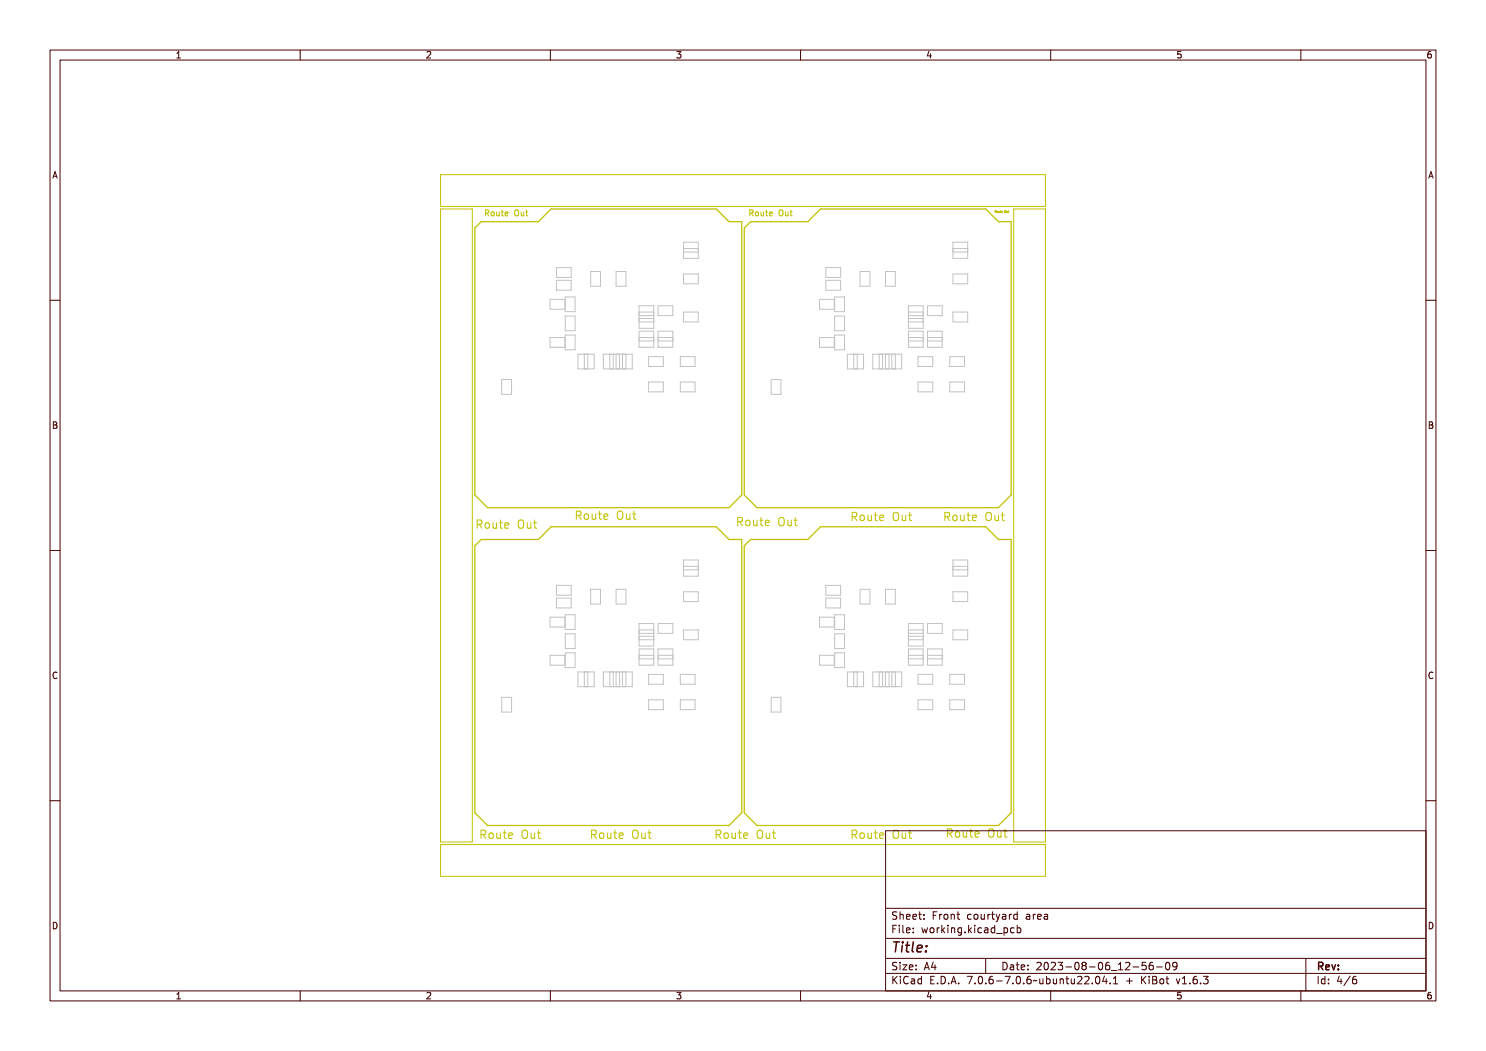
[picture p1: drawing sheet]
<svg xmlns="http://www.w3.org/2000/svg" width="297mm" height="210mm" viewBox="0 0 297 210" stroke-linecap="round" stroke-linejoin="round" font-family="sans-serif">
<defs><g id="words">
<text font-size="2.7" fill="#480000" x="178" y="190.3">Title:</text>
<g font-size="2.2" fill="#c2c200">
<text x="94.9" y="105.8">Route Out</text>
<text x="114.7" y="104">Route Out</text>
<text x="147" y="105.3">Route Out</text>
<text x="169.8" y="104.2">Route Out</text>
<text x="188.4" y="104.2">Route Out</text>
<text x="95.7" y="167.7">Route Out</text>
<text x="117.8" y="167.7">Route Out</text>
<text x="142.7" y="167.7">Route Out</text>
<text x="169.8" y="167.7">Route Out</text>
<text x="188.9" y="167.5">Route Out</text>
</g>
<g font-size="2" fill="#480000">
<text x="178" y="183.7">Sheet: Front courtyard area</text>
<text x="178" y="186.5">File: working.kicad_pcb</text>
<text x="178" y="193.9">Size: A4</text>
<text x="178" y="196.6">KiCad E.D.A. 7.0.6-7.0.6~ubuntu22.04.1 + KiBot v1.6.3</text>
<text x="200" y="193.9">Date: 2023-08-06_12-56-09</text>
<text x="263" y="196.6">Id: 4/6</text>
<text x="263" y="193.9">Rev:</text>
</g>
<g font-size="1.7" fill="#480000">
<text x="35" y="11.7">1</text>
<text x="85" y="11.7">2</text>
<text x="135" y="11.7">3</text>
<text x="185" y="11.7">4</text>
<text x="235" y="11.7">5</text>
<text x="285" y="11.7">6</text>
<text x="10.5" y="35.7">A</text>
<text x="285.5" y="35.7">A</text>
<text x="10.5" y="85.6">B</text>
<text x="285.5" y="85.6">B</text>
<text x="10.5" y="135.7">C</text>
<text x="285.5" y="135.7">C</text>
<text x="10.5" y="185.6">D</text>
<text x="285.5" y="185.6">D</text>
<text x="35" y="199.7">1</text>
<text x="85" y="199.7">2</text>
<text x="135" y="199.7">3</text>
<text x="185" y="199.7">4</text>
<text x="235" y="199.7">5</text>
<text x="285" y="199.7">6</text>
</g>
<g font-size="1.6" fill="#c2c200">
<text x="96.7" y="43.3">Route Out</text>
<text x="149.5" y="43.3">Route Out</text>
</g>
<text font-size=".5" fill="#c2c200" x="198.8" y="42.5">Route Out</text>
</g></defs>
<g fill="none" stroke="#c2c2c2" stroke-width=".2">
<path d="M109.9 59.8h3v2h-3zM111.2 56h3v2h-3zM111.2 53.5h3v1.9h-3zM113 59.3h1.9v3h-1.9zM118.1 54.3h1.9v2.9h-1.9zM123.1 54.3h2v2.9h-2zM136.6 50.4h3M136.6 48.4h3v3.2h-3zM136.6 54.7h3v2h-3zM136.6 49.7h3M163.8 59.8h2.9v2h-2.9zM165.1 56h2.9v2h-2.9z"/>
<path d="M165.1 53.5h2.9v1.9h-2.9zM166.8 59.3h2v3h-2zM171.9 54.3h2v2.9h-2zM177 54.3h1.9v2.9h-1.9zM190.5 48.4h2.9v3.2h-2.9zM190.5 54.7h2.9v2h-2.9zM190.5 50.4h2.9M190.5 49.7h2.9M100.3 75.8h1.9v3h-1.9zM109.9 67.4h3v2h-3zM113 63.1h1.9v3h-1.9zM113 67h1.9v2.9h-1.9z"/>
<path d="M115.5 70.8h3.2v2.9h-3.2zM116.8 70.8v2.9M117.5 70.8v2.9M120.6 70.8h5.8v2.9h-5.8zM121.9 70.8v2.9M122.6 70.8v2.9M123.1 70.8v2.9M123.8 70.8v2.9M124.4 70.8v2.9M125.1 70.8v2.9M127.7 66.2h3v3.2h-3zM127.7 67.4h3"/>
<path d="M127.7 61.1h3v4.5h-3zM127.7 63.1h3M127.7 68.1h3M127.7 62.4h3M127.7 64.3h3M127.7 63.6h3M129.6 76.3h3v2h-3zM129.6 71.3h3v1.9h-3zM131.5 66.2h3v3.2h-3zM131.5 67.4h3M131.5 61.1h3v2h-3zM131.5 68.1h3"/>
<path d="M136 76.3h2.9v2h-2.9zM136 71.3h2.9v1.9h-2.9zM136.6 62.4h3v1.9h-3zM154.1 75.8h2v3h-2zM163.8 67.4h2.9v2h-2.9zM166.8 63.1h2v3h-2zM166.8 67h2v2.9h-2zM169.4 70.8h3.2v2.9h-3.2zM170.6 70.8v2.9M171.3 70.8v2.9M174.4 70.8h5.8v2.9h-5.8zM175.7 70.8v2.9"/>
<path d="M176.4 70.8v2.9M177 70.8v2.9M177.7 70.8v2.9M178.3 70.8v2.9M178.9 70.8v2.9M181.6 66.2h2.9v3.2h-2.9zM181.6 61.1h2.9v4.5h-2.9zM181.6 67.4h2.9M181.6 63.1h2.9M181.6 68.1h2.9M181.6 62.4h2.9M181.6 64.3h2.9"/>
<path d="M181.6 63.6h2.9M183.5 76.3h2.9v2h-2.9zM183.5 71.3h2.9v1.9h-2.9zM185.4 66.2h2.9v3.2h-2.9zM185.4 67.4h2.9M185.4 61.1h2.9v2h-2.9zM185.4 68.1h2.9M189.8 76.3h3v2h-3zM189.8 71.3h3v1.9h-3zM190.5 62.4h2.9v1.9h-2.9zM111.2 117h3v1.9h-3zM111.2 119.5h3v2h-3z"/>
<path d="M118.1 117.8h1.9v2.9h-1.9zM123.1 117.8h2v2.9h-2zM136.6 113.2h3M136.6 111.9h3v3.2h-3zM136.6 118.2h3v2h-3zM136.6 113.9h3M165.1 117h2.9v1.9h-2.9zM165.1 119.5h2.9v2h-2.9zM171.9 117.8h2v2.9h-2zM177 117.8h1.9v2.9h-1.9zM190.5 113.2h2.9M190.5 111.9h2.9v3.2h-2.9z"/>
<path d="M190.5 118.2h2.9v2h-2.9zM190.5 113.9h2.9M100.3 139.3h1.9v3h-1.9zM109.9 123.3h3v2h-3zM109.9 130.9h3v2h-3zM113 122.8h1.9v3h-1.9zM113 126.6h1.9v3h-1.9zM113 130.5h1.9v2.9h-1.9zM115.5 134.3h3.2v2.9h-3.2zM116.8 134.3v2.9M117.5 134.3v2.9M120.6 134.3h5.8v2.9h-5.8z"/>
<path d="M121.9 134.3v2.9M122.6 134.3v2.9M123.1 134.3v2.9M123.8 134.3v2.9M124.4 134.3v2.9M125.1 134.3v2.9M127.7 124.6h3v4.5h-3zM127.7 129.7h3v3.2h-3zM127.7 126.6h3M127.7 127.8h3M127.7 125.9h3M127.7 131.6h3"/>
<path d="M127.7 130.9h3M127.7 127.1h3M129.6 134.8h3v1.9h-3zM129.6 139.8h3v2h-3zM131.5 124.6h3v2h-3zM131.5 129.7h3v3.2h-3zM131.5 131.6h3M131.5 130.9h3M136 134.8h2.9v1.9h-2.9zM136 139.8h2.9v2h-2.9zM136.6 125.9h3v1.9h-3zM154.1 139.3h2v3h-2z"/>
<path d="M163.8 123.3h2.9v2h-2.9zM163.8 130.9h2.9v2h-2.9zM166.8 122.8h2v3h-2zM166.8 126.6h2v3h-2zM166.8 130.5h2v2.9h-2zM169.4 134.3h3.2v2.9h-3.2zM170.6 134.3v2.9M171.3 134.3v2.9M174.4 134.3h5.8v2.9h-5.8zM175.7 134.3v2.9M176.4 134.3v2.9M177 134.3v2.9"/>
<path d="M177.7 134.3v2.9M178.3 134.3v2.9M178.9 134.3v2.9M181.6 124.6h2.9v4.5h-2.9zM181.6 129.7h2.9v3.2h-2.9zM181.6 126.6h2.9M181.6 127.8h2.9M181.6 125.9h2.9M181.6 131.6h2.9M181.6 130.9h2.9M181.6 127.1h2.9M183.5 139.8h2.9v2h-2.9z"/>
<path d="M183.5 134.8h2.9v1.9h-2.9zM185.4 124.6h2.9v2h-2.9zM185.4 129.7h2.9v3.2h-2.9zM185.4 131.6h2.9M185.4 130.9h2.9M189.8 134.8h3v1.9h-3zM189.8 139.8h3v2h-3zM190.5 125.9h2.9v1.9h-2.9z"/>
</g>
<path d="M96.2 44.3h11.4l2.5-2.5h33.1l2.5 2.5h2.5v54.6l-2.5 2.5h-48.3l-2.5-2.5v-53.3zM150 44.3h11.5l2.5-2.5h33l2.6 2.5h2.5v54.6l-2.5 2.5h-48.3l-2.5-2.5v-53.3zM94.9 109.1l1.3-1.3h11.4l2.5-2.5h33.1l2.5 2.5h2.5v54.6l-2.5 2.5h-48.3l-2.5-2.5zM148.8 109.1l1.2-1.3h11.5l2.5-2.5h33l2.6 2.5h2.5v54.6l-2.5 2.5h-48.3l-2.5-2.5z" fill="none" stroke="#c2c200" stroke-width=".25"/>
<g fill="none" stroke="#c2c200" stroke-width=".2">
<path d="M88 34.9h121v6.4h-121zM88 41.8h6.4v126.5h-6.4zM96.8 42.1h.3a.31 .31 0 0 1 .4 .3 .31 .31 0 0 1-.2 .3l.3 .6h-.1l-.4-.5h-.2v.5h-.1zM96.9 42.3h.2a.2 .2 0 0 1 .2 .2 .2 .2 0 0 1-.2 .2h-.2zM97.9 42.6l.1-.1a.29 .29 0 0 1 .3 .4 .29 .29 0 0 1-.4 .2zM98.7 42.4h.2v.7l.1 .1 .2-.2v-.6h.2v.9l-.2-.1a.28 .28 0 0 1-.3 .1 .28 .28 0 0 1-.2-.3zM99.9 42.2h.1v.2h.3v.1h-.3v.6l.3 .2-.4-.2v-.6h-.3l.3-.1zM100.7 42.5l.4-.1 .2 .4-.6 .1a.33 .33 0 0 0 .2 .3 .33 .33 0 0 0 .4-.1 .43 .43 0 0 1-.7 .1 .43 .43 0 0 1 .1-.7zM100.8 42.6l.3-.1 .1 .3h-.5zM102.5 42.3a.54 .54 0 0 1 .7 .1 .54 .54 0 0 1-.1 .8 .46 .46 0 0 1-.6-.1 .46 .46 0 0 1 0-.6zM102.7 42.3a.46 .46 0 0 1 .4 .4 .46 .46 0 0 1-.4 .5l-.1-.5zM103.5 42.4h.1v.7l.2 .1 .2-.2v-.6h.1v.9l-.1-.1a.28 .28 0 0 1-.4 .1 .28 .28 0 0 1-.1-.3z"/>
<path d="M104.6 42.2h.1v.2h.4v.1h-.4v.6l.4 .2-.5-.2v-.6h-.2l.2-.1zM149.6 42.1h.3a.31 .31 0 0 1 .4 .3 .31 .31 0 0 1-.2 .3l.4 .6h-.2l-.4-.5h-.1v.5h-.2zM149.8 42.3h.1a.2 .2 0 0 1 .3 .2 .2 .2 0 0 1-.2 .2h-.2zM150.8 42.6v-.1a.29 .29 0 0 1 .4 .4 .29 .29 0 0 1-.4 .2zM151.6 42.4h.1v.7l.2 .1 .2-.2v-.6h.1v.9l-.1-.1a.28 .28 0 0 1-.4 .1 .28 .28 0 0 1-.1-.3zM152.7 42.2h.1v.2h.4v.1h-.4v.6l.4 .2-.5-.2v-.6h-.2l.2-.1zM153.5 42.5l.5-.1 .2 .4-.7 .1a.33 .33 0 0 0 .3 .3 .33 .33 0 0 0 .3-.1 .43 .43 0 0 1-.6 .1 .43 .43 0 0 1 0-.7zM153.6 42.6l.3-.1 .1 .3h-.4zM155.4 42.3a.54 .54 0 0 1 .7 .1 .54 .54 0 0 1-.1 .8 .46 .46 0 0 1-.6-.1 .46 .46 0 0 1-.1-.6zM155.6 42.3a.46 .46 0 0 1 .3 .4 .46 .46 0 0 1-.3 .5l-.1-.5zM156.3 42.4h.1v.7l.2 .1 .2-.2v-.6h.2v.9l-.2-.1a.28 .28 0 0 1-.3 .1 .28 .28 0 0 1-.2-.3zM157.4 42.2h.2v.2h.3v.1h-.3v.6l.3 .2-.5-.2v-.6h-.2l.2-.1z"/>
<path d="M198.8 42.2h.2l.1 .3-.2-.1-.1 .1zM198.9 42.2l.1 .1zM199.4 42.2l.1 .3 .2-.3v.3h-.2zM199.8 42.2h.2l-.1 .1 .1 .2h-.2zM200.1 42.3h.1l.1 .1h-.2l.2 .1h-.2zM200.1 42.3l.1 .1zM200.7 42.2l.1 .3zM201 42.2l.1 .3 .1-.3v.3h-.2zM201.3 42.2h.2l-.1 .1 .1 .2h-.2zM202.6 41.8h6.4v126.5h-6.4zM95.1 104.2a.8 .8 0 0 1 .9 .2v.4l-.3 .2 .5 .8h-.2l-.3-.6-.2-.1h-.2v.7h-.2zM95.3 104.3h.2a.29 .29 0 0 1 .3 .3 .29 .29 0 0 1-.3 .3h-.2z"/>
<path d="M96.5 104.7a.58 .58 0 0 1 .9 .5 .58 .58 0 0 1-.9 .4l-.1-.4zM96.7 104.8l.1-.1a.44 .44 0 0 1 .4 .5 .44 .44 0 0 1-.4 .4l-.2-.2zM97.8 104.6h.2v.9l.2 .1 .3-.2v-.8h.2v1.2h-.2v-.2a.39 .39 0 0 1-.5 .2 .39 .39 0 0 1-.2-.5zM99.4 104.2h.1v.4h.5v.1h-.5l.1 .8 .4 .1v.2l-.4-.1-.2-.1v-.9h-.4v-.1h.4zM100.5 104.7a.53 .53 0 0 1 .7-.1 .53 .53 0 0 1 .2 .6h-.8a.46 .46 0 0 0 .3 .4 .46 .46 0 0 0 .5-.1v.2a.67 .67 0 0 1-.9-.1 .67 .67 0 0 1 0-.9zM100.7 104.8l.3-.1 .2 .4h-.6zM103.2 104.2a.59 .59 0 0 1 .7 .1 .59 .59 0 0 1 .2 .7 .59 .59 0 0 1-.6 .8 .59 .59 0 0 1-.5-.8zM103.4 104.3a.63 .63 0 0 1 .4 1l-.3 .3a.91 .91 0 0 1-.1-1.3zM104.4 104.6h.2v.9l.2 .1 .3-.2v-.8h.2v1.2h-.2v-.2a.39 .39 0 0 1-.5 .2 .39 .39 0 0 1-.2-.5zM106 104.2h.2v.4h.4v.1h-.4v.8l.4 .1v.2l-.4-.1-.2-.1v-.9h-.3v-.1h.3zM114.9 102.4a.8 .8 0 0 1 .9 .2v.4l-.3 .2 .5 .8h-.2l-.3-.6-.2-.1h-.2v.7h-.2zM115.1 102.6h.2a.29 .29 0 0 1 .3 .2 .29 .29 0 0 1-.3 .3h-.2z"/>
<path d="M116.3 102.9a.58 .58 0 0 1 .9 .5 .58 .58 0 0 1-.9 .5l-.1-.5zM116.5 103l.1-.1a.44 .44 0 0 1 .4 .5 .44 .44 0 0 1-.4 .4l-.2-.2zM117.6 102.8h.2v.9l.2 .1 .3-.2v-.8h.2v1.2h-.2v-.2a.39 .39 0 0 1-.5 .2 .39 .39 0 0 1-.2-.5zM119.2 102.4h.2v.4h.4v.1h-.4v.8l.4 .1v.2h-.4l-.2-.2v-.9h-.4v-.1h.4zM120.3 102.9a.53 .53 0 0 1 .7-.1 .53 .53 0 0 1 .2 .6h-.8a.46 .46 0 0 0 .3 .5 .46 .46 0 0 0 .5-.2v.2a.67 .67 0 0 1-.9-.1 .67 .67 0 0 1 0-.9zM120.5 103l.3-.1 .2 .4h-.6zM123 102.4a.59 .59 0 0 1 .7 .1 .59 .59 0 0 1 .2 .7 .59 .59 0 0 1-.6 .8 .59 .59 0 0 1-.5-.8zM123.2 102.6a.63 .63 0 0 1 .4 1l-.3 .2a.91 .91 0 0 1-.1-1.2zM124.2 102.8h.2v.9l.3 .1 .2-.2v-.8h.2v1.2h-.2v-.2a.39 .39 0 0 1-.4 .2 .39 .39 0 0 1-.3-.5zM125.8 102.4h.2v.4h.5v.1h-.5v.8l.5 .1v.2h-.5l-.2-.2v-.9h-.3v-.1h.3zM147.1 103.6a.8 .8 0 0 1 1 .3v.4l-.3 .2 .5 .8h-.2l-.3-.6-.2-.1h-.2v.7h-.3zM147.4 103.8h.2a.29 .29 0 0 1 .3 .3 .29 .29 0 0 1-.3 .3h-.2z"/>
<path d="M148.6 104.2a.58 .58 0 0 1 .9 .5 .58 .58 0 0 1-.9 .4l-.1-.4zM148.7 104.3l.1-.1a.44 .44 0 0 1 .5 .5 .44 .44 0 0 1-.5 .4l-.1-.2zM149.8 104.1h.2l.1 .8 .2 .2 .2-.2 .1-.8h.2v1.2h-.2v-.2a.39 .39 0 0 1-.5 .2 .39 .39 0 0 1-.3-.5zM151.4 103.7h.2v.4h.5v.1h-.5v.8l.5 .1v.2l-.5-.1-.2-.2v-.8h-.3v-.1h.3zM152.6 104.2a.53 .53 0 0 1 .6-.1 .53 .53 0 0 1 .3 .6h-.9a.46 .46 0 0 0 .3 .4 .46 .46 0 0 0 .5-.1v.2a.66 .66 0 0 1-.9-.1 .66 .66 0 0 1 .1-.9zM152.7 104.3l.4-.1 .2 .3h-.7zM155.3 103.7a.59 .59 0 0 1 .7 .1 .59 .59 0 0 1 .1 .7 .59 .59 0 0 1-.5 .8 .59 .59 0 0 1-.5-.8zM155.5 103.8a.63 .63 0 0 1 .4 1l-.3 .3a.91 .91 0 0 1-.1-1.3zM156.5 104.1h.2v.8l.2 .2 .3-.2v-.8h.2v1.2h-.2v-.2a.39 .39 0 0 1-.5 .2 .39 .39 0 0 1-.2-.5zM158.1 103.7h.2v.4h.4v.1h-.4v.8l.4 .1v.2l-.4-.1-.2-.2v-.8h-.4v-.1h.4zM170 102.6a.8 .8 0 0 1 .9 .3l.1 .3-.3 .3 .5 .7h-.3l-.2-.5-.3-.1h-.2v.6h-.2zM170.2 102.8h.2a.29 .29 0 0 1 .4 .3 .29 .29 0 0 1-.4 .3h-.2z"/>
<path d="M171.4 103.2a.58 .58 0 0 1 1 .4 .58 .58 0 0 1-1 .5l-.1-.5zM171.6 103.3l.1-.1a.44 .44 0 0 1 .4 .4 .44 .44 0 0 1-.4 .5l-.2-.3zM172.7 103h.2v.9l.2 .2 .3-.2v-.9h.2v1.2h-.2v-.1a.39 .39 0 0 1-.5 .1 .39 .39 0 0 1-.2-.4zM174.3 102.7h.2v.3h.4v.2h-.4v.8l.4 .1v.1h-.4l-.2-.2v-.8h-.3v-.2h.3zM175.4 103.2a.53 .53 0 0 1 .7-.1 .53 .53 0 0 1 .2 .6h-.8a.46 .46 0 0 0 .3 .4 .46 .46 0 0 0 .5-.1v.2a.66 .66 0 0 1-.9-.1 .66 .66 0 0 1 0-.9zM175.6 103.3l.4-.1 .1 .3h-.6zM178.2 102.7a.59 .59 0 0 1 .7 .1 .59 .59 0 0 1 .1 .6 .59 .59 0 0 1-.5 .9 .59 .59 0 0 1-.6-.9zM178.3 102.8a.63 .63 0 0 1 .4 1l-.2 .3a.91 .91 0 0 1-.2-1.3zM179.3 103h.2v.9l.3 .2 .2-.2 .1-.9h.2v1.2h-.2v-.1a.39 .39 0 0 1-.5 .1 .39 .39 0 0 1-.3-.4zM180.9 102.7h.2v.3h.5v.2h-.5v.8l.5 .1v.1h-.5l-.2-.2v-.8h-.3v-.2h.3zM188.5 102.6a.8 .8 0 0 1 1 .3v.3l-.3 .3 .5 .7h-.2l-.3-.5-.2-.1h-.2v.6h-.3zM188.8 102.8h.2a.29 .29 0 0 1 .3 .3 .29 .29 0 0 1-.3 .3h-.2z"/>
<path d="M190 103.2a.58 .58 0 0 1 .9 .4 .58 .58 0 0 1-.9 .5l-.1-.5zM190.1 103.3l.1-.1a.44 .44 0 0 1 .5 .4 .44 .44 0 0 1-.5 .5l-.1-.3zM191.2 103h.2l.1 .9 .2 .2 .2-.2 .1-.9h.2v1.2h-.2v-.1a.39 .39 0 0 1-.5 .1 .39 .39 0 0 1-.3-.4zM192.8 102.7h.2v.3h.5v.2h-.5v.8l.5 .1v.1h-.5l-.2-.2v-.8h-.3v-.2h.3zM194 103.2a.53 .53 0 0 1 .6-.1 .53 .53 0 0 1 .3 .6h-.9a.46 .46 0 0 0 .3 .4 .46 .46 0 0 0 .5-.1v.2a.66 .66 0 0 1-.9-.1 .66 .66 0 0 1 .1-.9zM194.1 103.3l.4-.1 .2 .3h-.7zM196.7 102.7a.59 .59 0 0 1 .7 .1 .59 .59 0 0 1 .1 .6 .59 .59 0 0 1-.5 .9 .59 .59 0 0 1-.5-.9zM196.9 102.8a.63 .63 0 0 1 .4 1l-.3 .3a.91 .91 0 0 1-.1-1.3zM197.9 103h.2v.9l.2 .2 .3-.2v-.9h.2v1.2h-.2v-.1a.39 .39 0 0 1-.5 .1 .39 .39 0 0 1-.2-.4zM199.5 102.7h.2v.3h.4v.2h-.4v.8l.4 .1v.1h-.4l-.2-.2v-.8h-.4v-.2h.4zM88 168.8h121v6.3h-121zM95.8 166.1a.8 .8 0 0 1 1 .3v.3l-.3 .3 .5 .7h-.2l-.3-.5-.3-.1h-.2v.6h-.2z"/>
<path d="M96 166.3h.3a.29 .29 0 0 1 .3 .3 .29 .29 0 0 1-.3 .3h-.3zM97.3 166.7a.58 .58 0 0 1 .9 .4 .58 .58 0 0 1-.9 .5l-.2-.5zM97.4 166.8l.1-.1a.44 .44 0 0 1 .5 .4 .44 .44 0 0 1-.5 .5l-.1-.3zM98.5 166.5h.2v.9l.3 .2 .2-.2 .1-.9h.2v1.2h-.2v-.1a.39 .39 0 0 1-.5 .1 .39 .39 0 0 1-.3-.4zM100.1 166.2h.2v.3h.5v.2h-.5v.8l.5 .1v.1h-.5l-.2-.2v-.8h-.3v-.2h.3zM101.3 166.7a.53 .53 0 0 1 .6-.1 .53 .53 0 0 1 .3 .6h-.9a.46 .46 0 0 0 .3 .4 .46 .46 0 0 0 .5-.1v.2a.66 .66 0 0 1-.9-.1 .66 .66 0 0 1 .1-.9zM101.4 166.8l.4-.1 .2 .3h-.7zM104 166.2a.59 .59 0 0 1 .7 .1 .59 .59 0 0 1 .1 .6 .59 .59 0 0 1-.5 .9 .59 .59 0 0 1-.5-.9zM104.2 166.3a.63 .63 0 0 1 .4 1l-.3 .3a.91 .91 0 0 1-.1-1.3zM105.2 166.5h.2v.9l.2 .2 .3-.2v-.9h.2v1.2h-.2v-.1a.39 .39 0 0 1-.5 .1 .39 .39 0 0 1-.2-.4zM106.7 166.2h.2v.3h.5v.2h-.5l.1 .8 .4 .1v.1h-.4l-.2-.2-.1-.8h-.3v-.2h.3zM117.9 166.1a.8 .8 0 0 1 1 .3v.3l-.3 .3 .5 .7h-.2l-.3-.5-.3-.1h-.2v.6h-.2z"/>
<path d="M118.1 166.3h.3a.29 .29 0 0 1 .3 .3 .29 .29 0 0 1-.3 .3h-.3zM119.4 166.7a.58 .58 0 0 1 .9 .4 .58 .58 0 0 1-.9 .5l-.2-.5zM119.5 166.8l.1-.1a.44 .44 0 0 1 .5 .4 .44 .44 0 0 1-.5 .5l-.1-.3zM120.6 166.5h.2v.9l.3 .2 .2-.2 .1-.9h.2v1.2h-.2v-.1a.39 .39 0 0 1-.5 .1 .39 .39 0 0 1-.3-.4zM122.2 166.2h.2v.3h.5v.2h-.5v.8l.5 .1v.1h-.5l-.2-.2v-.8h-.3v-.2h.3zM123.4 166.7a.53 .53 0 0 1 .6-.1 .53 .53 0 0 1 .3 .6h-.9a.46 .46 0 0 0 .3 .4 .46 .46 0 0 0 .5-.1v.2a.66 .66 0 0 1-.9-.1 .66 .66 0 0 1 .1-.9zM123.5 166.8l.4-.1 .2 .3h-.7zM126.1 166.2a.59 .59 0 0 1 .7 .1 .59 .59 0 0 1 .1 .6 .59 .59 0 0 1-.5 .9 .59 .59 0 0 1-.5-.9zM126.2 166.3a.63 .63 0 0 1 .5 1l-.2 .3a.62 .62 0 0 1-.4-1zM127.3 166.5h.2v.9l.2 .2 .3-.2v-.9h.2v1.2h-.2v-.1a.39 .39 0 0 1-.5 .1 .39 .39 0 0 1-.2-.4zM128.8 166.2h.2v.3h.5v.2h-.5l.1 .8 .4 .1v.1h-.4l-.2-.2-.1-.8h-.3v-.2h.3zM142.8 166.1a.8 .8 0 0 1 1 .3v.3l-.3 .3 .5 .7h-.3l-.2-.5-.3-.1h-.2v.6h-.2z"/>
<path d="M143 166.3h.3a.29 .29 0 0 1 .3 .3 .29 .29 0 0 1-.3 .3h-.3zM144.3 166.7a.58 .58 0 0 1 .9 .4 .58 .58 0 0 1-.9 .5l-.2-.5zM144.4 166.8l.1-.1a.44 .44 0 0 1 .5 .4 .44 .44 0 0 1-.5 .5l-.1-.3zM145.5 166.5h.2v.9l.3 .2 .2-.2v-.9h.2v1.2h-.2v-.1a.39 .39 0 0 1-.4 .1 .39 .39 0 0 1-.3-.4zM147.1 166.2h.2v.3h.5v.2h-.5v.8l.5 .1v.1h-.5l-.2-.2v-.8h-.3v-.2h.3zM148.3 166.7a.53 .53 0 0 1 .6-.1 .53 .53 0 0 1 .3 .6h-.9a.46 .46 0 0 0 .3 .4 .46 .46 0 0 0 .5-.1v.2a.66 .66 0 0 1-.9-.1 .66 .66 0 0 1 .1-.9zM148.4 166.8l.4-.1 .2 .3h-.7zM151 166.2a.59 .59 0 0 1 .7 .1 .59 .59 0 0 1 .1 .6 .59 .59 0 0 1-.5 .9 .59 .59 0 0 1-.6-.9zM151.1 166.3a.63 .63 0 0 1 .5 1l-.3 .3a.91 .91 0 0 1-.2-1.3zM152.2 166.5h.2v.9l.2 .2 .3-.2v-.9h.2v1.2h-.2v-.1a.39 .39 0 0 1-.5 .1 .39 .39 0 0 1-.2-.4zM153.7 166.2h.2v.3h.5v.2h-.5l.1 .8 .4 .1v.1h-.4l-.2-.2-.1-.8h-.3v-.2h.3zM170 166.1a.8 .8 0 0 1 .9 .3l.1 .3-.3 .3 .5 .7h-.3l-.2-.5-.3-.1h-.2v.6h-.2z"/>
<path d="M170.2 166.3h.2a.29 .29 0 0 1 .4 .3 .29 .29 0 0 1-.4 .3h-.2zM171.4 166.7a.58 .58 0 0 1 1 .4 .58 .58 0 0 1-1 .5l-.1-.5zM171.6 166.8l.1-.1a.44 .44 0 0 1 .4 .4 .44 .44 0 0 1-.4 .5l-.2-.3zM172.7 166.5h.2v.9l.2 .2 .3-.2v-.9h.2v1.2h-.2v-.1a.39 .39 0 0 1-.5 .1 .39 .39 0 0 1-.2-.4zM174.3 166.2h.2v.3h.4v.2h-.4v.8l.4 .1v.1h-.4l-.2-.2v-.8h-.3v-.2h.3zM175.4 166.7a.53 .53 0 0 1 .7-.1 .53 .53 0 0 1 .2 .6h-.8a.46 .46 0 0 0 .3 .4 .46 .46 0 0 0 .5-.1v.2a.66 .66 0 0 1-.9-.1 .66 .66 0 0 1 0-.9zM175.6 166.8l.4-.1 .1 .3h-.6zM178.2 166.2a.59 .59 0 0 1 .7 .1 .59 .59 0 0 1 .1 .6 .59 .59 0 0 1-.5 .9 .59 .59 0 0 1-.6-.9zM178.3 166.3a.63 .63 0 0 1 .4 1l-.2 .3a.91 .91 0 0 1-.2-1.3zM179.3 166.5h.2v.9l.3 .2 .2-.2 .1-.9h.2v1.2h-.2v-.1a.39 .39 0 0 1-.5 .1 .39 .39 0 0 1-.3-.4zM180.9 166.2h.2v.3h.5v.2h-.5v.8l.5 .1v.1h-.5l-.2-.2v-.8h-.3v-.2h.3zM189 165.9a.8 .8 0 0 1 1 .2v.4l-.3 .2 .5 .8h-.2l-.3-.6-.2-.1h-.2v.7h-.3z"/>
<path d="M189.3 166.1h.2a.29 .29 0 0 1 .3 .2 .29 .29 0 0 1-.3 .3h-.2zM190.5 166.4a.58 .58 0 0 1 .9 .5 .58 .58 0 0 1-.9 .5l-.1-.5zM190.7 166.5v-.1a.44 .44 0 0 1 .5 .5 .44 .44 0 0 1-.5 .4l-.1-.2zM191.8 166.3h.1l.1 .9 .2 .1 .3-.2v-.8h.2v1.2h-.2v-.2a.39 .39 0 0 1-.5 .2 .39 .39 0 0 1-.2-.5zM193.3 165.9h.2v.4h.5v.1h-.5v.8l.5 .1v.2h-.5l-.1-.2-.1-.9h-.3v-.1h.3zM194.5 166.4a.53 .53 0 0 1 .6-.1 .53 .53 0 0 1 .3 .6h-.9a.46 .46 0 0 0 .3 .5 .46 .46 0 0 0 .5-.2v.2a.67 .67 0 0 1-.8-.1 .67 .67 0 0 1 0-.9zM194.7 166.5l.3-.1 .2 .4h-.7zM197.2 165.9a.59 .59 0 0 1 .7 .1 .59 .59 0 0 1 .2 .7 .59 .59 0 0 1-.6 .8 .59 .59 0 0 1-.5-.8zM197.4 166.1a.63 .63 0 0 1 .4 1l-.3 .2a.91 .91 0 0 1-.1-1.2zM198.4 166.3h.2v.9l.2 .1 .3-.2v-.8h.2v1.2h-.2v-.2a.39 .39 0 0 1-.5 .2 .39 .39 0 0 1-.2-.5zM200 165.9h.2v.4h.4v.1h-.4v.8l.4 .1v.2h-.4l-.2-.2v-.9h-.4v-.1h.4z"/>
<circle cx="98.1" cy="42.8" r=".43"/>
<circle cx="150.9" cy="42.8" r=".43"/>
<circle cx="199.2" cy="42.4" r=".14"/>
<circle cx="199.3" cy="42.4" r=".1"/>
<circle cx="200.7" cy="42.3" r=".17"/>
</g>
<g fill="none" stroke="#480000" stroke-width=".2">
<path d="M10 10h277v190h-277zM12 12h273v186h-273zM60 10v2M110 10v2M160 10v2M210 10v2M260 10v2M10 60h2M285 60h2M10 110h2M285 110h2M10 160h2"/>
<path d="M285 160h2M177 166h108v32h-108zM60 198v2M110 198v2M160 198v2M177 181.5h108M177 187.5h108M177 191.5h108M177 194.5h108M178.1 195.2h.2v.6l.6-.6h.3l-.6 .6 .6 .8h-.2l-.5-.7-.2 .2v.5h-.2zM178.2 185h.9v.2h-.7v.4h.6v.2h-.6v.7h-.2zM178.3 182.4l.5-.1h.2v.2a.31 .31 0 0 0-.5-.1 .31 .31 0 0 0 0 .5 .5 .5 0 0 1 .6 .6 .5 .5 0 0 1-.8 .2l-.1-.2a.34 .34 0 0 0 .4 .1 .34 .34 0 0 0 .1-.5 .47 .47 0 0 1-.5-.2 .47 .47 0 0 1 .1-.5z"/>
<path d="M178.3 192.5l.5-.1h.2v.2a.31 .31 0 0 0-.5-.1 .31 .31 0 0 0 0 .5 .5 .5 0 0 1 .6 .6 .5 .5 0 0 1-.8 .2l-.1-.2a.34 .34 0 0 0 .4 .1 .34 .34 0 0 0 .1-.5 .47 .47 0 0 1-.5-.2 .47 .47 0 0 1 .1-.5zM179.4 182.2h.2v.6a.35 .35 0 0 1 .4-.1 .35 .35 0 0 1 .2 .4v.6h-.2v-.8h-.4v.8h-.2zM179.5 185.4h.4v.9h.4v.2h-.9v-.2h.3v-.8h-.2zM179.5 192.8h.4v.9h.4v.1h-.9v-.1h.3v-.8h-.2zM179.5 195.6h.4v.9h.4v.1h-.9v-.1h.3v-.8h-.2zM179.7 184.9h.2v.3h-.2zM179.7 192.3h.2v.3h-.2zM179.7 195.1h.2v.3h-.2zM180.6 184.9h.4v1.3l.4 .1v.2l-.5-.2v-1.2h-.3zM180.6 192.8h.8l-.6 .9h.6v.1h-.8l.6-.9h-.6zM180.7 182.8l.1-.1a.49 .49 0 0 1 .5 0 .49 .49 0 0 1 .2 .5h-.8a.42 .42 0 0 0 .3 .4 .42 .42 0 0 0 .4-.1 .47 .47 0 0 1-.4 .3 .47 .47 0 0 1-.4-.3zM180.7 195.4a.4 .4 0 0 1 .4-.3 .4 .4 0 0 1 .4 .3 .56 .56 0 0 0-.8 .4 .56 .56 0 0 0 .5 .7l.3-.1a.43 .43 0 0 1-.5 .3 .43 .43 0 0 1-.4-.4v-.6z"/>
<path d="M180.8 182.9l.4-.1 .1 .3h-.6zM181.8 195.6l.3-.1a.43 .43 0 0 1 .5 .5v.6h-.1v-.1a.38 .38 0 0 1-.5 .2 .38 .38 0 0 1-.2-.5 .38 .38 0 0 1 .4-.2h.3a.35 .35 0 0 0-.3-.4 .35 .35 0 0 0-.4 .2zM181.9 182.8l.1-.1a.49 .49 0 0 1 .5 0 .49 .49 0 0 1 .2 .5h-.8a.42 .42 0 0 0 .3 .4 .42 .42 0 0 0 .5-.1 .47 .47 0 0 1-.5 .3 .47 .47 0 0 1-.4-.3zM181.9 185.5l.1-.1a.49 .49 0 0 1 .5 0 .49 .49 0 0 1 .2 .5h-.8a.42 .42 0 0 0 .3 .4 .42 .42 0 0 0 .5-.1 .47 .47 0 0 1-.5 .3 .47 .47 0 0 1-.4-.3zM181.9 192.9l.1-.1a.49 .49 0 0 1 .5 0 .49 .49 0 0 1 .2 .5h-.8a.42 .42 0 0 0 .3 .4 .42 .42 0 0 0 .5-.1 .47 .47 0 0 1-.5 .3 .47 .47 0 0 1-.4-.3zM182 196.2l.5-.1a.31 .31 0 0 1-.2 .4 .31 .31 0 0 1-.4-.1zM182 182.9l.4-.1 .1 .3h-.6zM182 185.6l.4-.1 .1 .3h-.6zM182 193l.4-.1 .1 .3h-.6zM183 195.7l.4-.2 .2 .2v-.6h.2v1.5h-.2v-.1a.42 .42 0 0 1-.5 .1 .42 .42 0 0 1-.2-.5zM183.2 195.8l.1-.1a.4 .4 0 0 1 .3 .4 .4 .4 0 0 1-.3 .4l-.2-.2zM183.2 182.3h.2v.4h.4v.1h-.4v.7l.4 .1v.1h-.4l-.1-.1-.1-.8h-.3v-.1h.3z"/>
<path d="M183.3 185.4h.2v.3h-.2zM183.3 186.2h.2v.3h-.2zM183.3 192.8h.2v.3h-.2zM183.3 193.6h.2v.2h-.2zM184.5 182.7h.2v.3h-.2zM184.5 183.5h.2v.2h-.2zM185.2 185.4h.2l.2 .8 .1-.5h.2l.2 .5 .1-.8h.2l-.2 1.1h-.2l-.2-.7-.2 .7h-.1zM185.4 195.2h.9v.2h-.7v.4h.6v.2h-.6v.5h.7v.1h-.9zM185.7 192.4h.2l.5 1.4h-.2l-.1-.3h-.5l-.1 .3h-.2zM185.8 192.6l.2 .7h-.4zM186.6 182.3h.9v.2h-.7v.4h.6v.2h-.6v.6h-.2zM186.8 185.6l.1-.1a.39 .39 0 0 1 .4 .4 .39 .39 0 0 1-.4 .4l-.1-.2z"/>
<path d="M186.9 196.4h.2v.2h-.2zM187.1 192.4h.2v.9h.2v.2h-.2v.3h-.2v-.3h-.6zM187.1 192.6v.7h-.4zM187.8 195.2a.76 .76 0 0 1 .9 .7 .76 .76 0 0 1-.9 .7zM188 195.4a.57 .57 0 0 1 .5 .5 .57 .57 0 0 1-.5 .6zM188 182.7h.2v.2v-.1a.29 .29 0 0 1 .3-.2 .29 .29 0 0 1 .3 .3 .37 .37 0 0 0-.5-.1 .37 .37 0 0 0-.1 .4v.5h-.2zM188 185.4h.2v.2v-.1a.29 .29 0 0 1 .3-.2 .29 .29 0 0 1 .3 .3 .37 .37 0 0 0-.5-.1 .37 .37 0 0 0-.1 .4v.6h-.2zM189.1 184.9h.1v.9l.5-.4h.2l-.4 .4 .5 .7h-.2l-.4-.6-.2 .1v.5h-.1zM189.2 182.9l.1-.1a.39 .39 0 0 1 .4 .4 .39 .39 0 0 1-.4 .4l-.1-.2zM189.3 196.4h.3v.2h-.3zM190.2 182.7h.2v.1a.35 .35 0 0 1 .4-.1 .35 .35 0 0 1 .3 .4v.6h-.2l-.1-.8h-.3l-.1 .8h-.2zM190.3 185.4h.4v.9h.4v.2h-.9v-.2h.4v-.8h-.3z"/>
<path d="M190.5 195.2h.3l.4 1.4h-.2l-.1-.3h-.5l-.1 .3h-.2zM190.6 184.9h.1v.3h-.1zM190.6 195.4l.2 .7h-.4zM191.4 185.4h.2v.1a.35 .35 0 0 1 .4-.1 .35 .35 0 0 1 .3 .4v.7h-.2l-.1-.9h-.3l-.1 .9h-.2zM191.7 182.3h.1v.4h.4v.1h-.4v.7l.4 .1v.1h-.4l-.1-.1v-.8h-.3v-.1h.3zM191.7 196.4h.3v.2h-.3zM192.7 185.5l.3-.2 .3 .2v-.1h.2v1a.53 .53 0 0 1-.8 .4v-.2a.36 .36 0 0 0 .4 .1 .36 .36 0 0 0 .2-.4l-.1 .1a.53 .53 0 0 1-.7-.3 .53 .53 0 0 1 .2-.6zM192.8 185.6l.1-.1a.39 .39 0 0 1 .4 .4 .39 .39 0 0 1-.4 .4l-.1-.2zM193.8 195.2h.9l-.5 1.4h-.2l.5-1.2h-.7zM194 182.8a.39 .39 0 0 1 .4-.2 .39 .39 0 0 1 .3 .3 .4 .4 0 0 0-.6 0 .4 .4 0 0 0 0 .6 .4 .4 0 0 0 .6 0 .45 .45 0 0 1-.6 .3 .45 .45 0 0 1-.3-.6zM194.1 186.2h.3v.3h-.3zM195.1 184.9h.2v.9l.4-.4h.3l-.5 .4 .5 .7h-.2l-.4-.6-.1 .1v.5h-.2z"/>
<path d="M195.2 182.9l.1-.1a.39 .39 0 0 1 .4 .4 .39 .39 0 0 1-.4 .4l-.1-.2zM195.3 196.4h.3v.2h-.3zM196.2 182.7h.2v.8l.2 .1 .3-.2v-.7h.2v1h-.2v-.1a.35 .35 0 0 1-.4 .2 .35 .35 0 0 1-.3-.5zM196.3 185.4h.5v.9h.3v.2h-.9v-.2h.4v-.8h-.3zM196.3 195.4a.57 .57 0 0 1 .7 0 .57 .57 0 0 1 .1 .8 .5 .5 0 0 1-.6 .5 .5 .5 0 0 1-.3-.8zM196.5 195.4a.61 .61 0 0 1 .4 1l-.1 .1a.61 .61 0 0 1-.4-1zM196.6 184.9h.2v.3h-.2zM197 191.5v3M197.6 185.5a.39 .39 0 0 1 .4-.2 .39 .39 0 0 1 .3 .3 .4 .4 0 0 0-.6 0 .4 .4 0 0 0 0 .6 .4 .4 0 0 0 .6 0 .45 .45 0 0 1-.6 .3 .45 .45 0 0 1-.3-.6zM197.6 182.7h.2v.2v-.1a.29 .29 0 0 1 .4-.2 .29 .29 0 0 1 .2 .3 .37 .37 0 0 0-.4-.1 .37 .37 0 0 0-.2 .4v.5h-.2zM197.7 196.4h.3v.2h-.3zM198.7 185.4l.2-.1a.43 .43 0 0 1 .6 .5v.7h-.2v-.2a.38 .38 0 0 1-.5 .2 .38 .38 0 0 1-.2-.5 .38 .38 0 0 1 .5-.2h.2a.35 .35 0 0 0-.3-.4 .35 .35 0 0 0-.3 .2z"/>
<path d="M198.7 195.4a.38 .38 0 0 1 .4-.3 .38 .38 0 0 1 .3 .3 .43 .43 0 0 0-.5 0 .43 .43 0 0 0-.1 .5 .46 .46 0 0 1 .7 .1 .46 .46 0 0 1-.2 .6 .46 .46 0 0 1-.7-.2zM198.8 186l.5-.1a.31 .31 0 0 1-.1 .4 .31 .31 0 0 1-.4-.1zM198.9 182.3h.2v.4h.4v.1h-.4v.7l.4 .1v.1h-.4l-.2-.1v-.8h-.3v-.1h.3zM199.8 182.7h.1l.4 .8 .3-.8h.2l-.3 .7a.68 .68 0 0 1-.7 .8l.4-.5zM199.9 185.5l.3-.2 .3 .2v-.6h.2v1.6h-.2v-.2a.42 .42 0 0 1-.5 .1 .42 .42 0 0 1-.2-.5zM200 196h.5v.2h-.5zM200 185.6l.1-.1a.39 .39 0 0 1 .4 .4 .39 .39 0 0 1-.4 .4l-.1-.2zM200.1 192.4a.76 .76 0 0 1 1 .7 .76 .76 0 0 1-1 .7zM200.3 192.6a.57 .57 0 0 1 .6 .5 .57 .57 0 0 1-.6 .6zM200.9 186.8l1.2 .1zM201 195.2h.9l-.5 1.4h-.2l.5-1.2h-.7zM201.1 182.7l.2-.1a.43 .43 0 0 1 .6 .5v.6h-.2v-.1a.38 .38 0 0 1-.5 .2 .38 .38 0 0 1-.2-.5 .38 .38 0 0 1 .5-.2h.2a.35 .35 0 0 0-.2-.4 .35 .35 0 0 0-.4 .2z"/>
<path d="M201.2 183.3l.5-.1a.31 .31 0 0 1-.1 .4 .31 .31 0 0 1-.4-.1zM201.4 192.8l.3-.1a.43 .43 0 0 1 .5 .5v.6h-.1v-.1a.38 .38 0 0 1-.5 .2 .38 .38 0 0 1-.2-.5 .38 .38 0 0 1 .4-.2h.3a.35 .35 0 0 0-.3-.4 .35 .35 0 0 0-.4 .2zM201.6 193.4l.5-.1a.31 .31 0 0 1-.2 .4 .31 .31 0 0 1-.4-.1zM202.2 185.4h.2v.1a.53 .53 0 0 1 .8 .3 .53 .53 0 0 1-.6 .7l-.2-.2v.6h-.2zM202.4 182.7h.2v.2l.1-.1a.29 .29 0 0 1 .3-.2 .29 .29 0 0 1 .2 .3 .37 .37 0 0 0-.4-.1 .37 .37 0 0 0-.2 .4v.5h-.2zM202.5 185.6l.1-.1a.4 .4 0 0 1 .4 .4 .4 .4 0 0 1-.4 .4l-.2-.2zM202.5 196.4h.3v.2h-.3zM202.8 192.4h.2v.4h.4v.1h-.4v.7l.4 .1v.1h-.4l-.2-.1v-.8h-.3v-.1h.3zM203.5 182.8l.3-.2 .3 .2v-.6h.2v1.5h-.2v-.1a.42 .42 0 0 1-.5 .1 .42 .42 0 0 1-.2-.5zM203.5 195.4a.57 .57 0 0 1 .8 0 .57 .57 0 0 1 0 .8 .5 .5 0 0 1-.6 .5 .5 .5 0 0 1-.3-.8zM203.6 185.5a.39 .39 0 0 1 .4-.2 .39 .39 0 0 1 .3 .3 .4 .4 0 0 0-.5 0 .4 .4 0 0 0 0 .6 .4 .4 0 0 0 .5 0 .45 .45 0 0 1-.6 .3 .45 .45 0 0 1-.2-.6zM203.6 182.9l.1-.1a.4 .4 0 0 1 .4 .4 .4 .4 0 0 1-.4 .4l-.1-.2z"/>
<path d="M203.7 195.4a.61 .61 0 0 1 .4 1l-.1 .1a.61 .61 0 0 1-.3-1zM203.9 192.9l.1-.1a.49 .49 0 0 1 .5 0 .49 .49 0 0 1 .2 .5h-.8a.42 .42 0 0 0 .3 .4 .42 .42 0 0 0 .5-.1 .47 .47 0 0 1-.5 .3 .47 .47 0 0 1-.4-.3zM204 193l.4-.1 .1 .3h-.6zM204.7 184.9h.1v.6a.53 .53 0 0 1 .8 .3 .53 .53 0 0 1-.6 .7l-.2-.2v.2h-.1zM204.9 185.6l.1-.1a.39 .39 0 0 1 .4 .4 .39 .39 0 0 1-.4 .4l-.1-.2zM204.9 196.4h.3v.2h-.3zM205.3 192.8h.2v.3h-.2zM205.3 193.6h.2v.2h-.2zM205.9 182.7l.3-.1a.43 .43 0 0 1 .5 .5v.6h-.2v-.1a.38 .38 0 0 1-.5 .2 .38 .38 0 0 1-.2-.5 .38 .38 0 0 1 .5-.2h.2a.35 .35 0 0 0-.2-.4 .35 .35 0 0 0-.4 .2zM205.9 195.4a.38 .38 0 0 1 .4-.3 .38 .38 0 0 1 .3 .3 .43 .43 0 0 0-.5 0 .43 .43 0 0 0-.1 .5 .46 .46 0 0 1 .7 .1 .46 .46 0 0 1-.2 .6 .46 .46 0 0 1-.6-.2zM206.1 183.3l.4-.1a.31 .31 0 0 1-.1 .4 .31 .31 0 0 1-.4-.1zM207 196l1-.1a.49 .49 0 0 1-.8 .1l-.2 .2z"/>
<path d="M207.2 182.7h.2v.2l.1-.1a.29 .29 0 0 1 .3-.2 .29 .29 0 0 1 .2 .3 .37 .37 0 0 0-.4-.1 .37 .37 0 0 0-.2 .4v.5h-.2zM207.4 192.5a.53 .53 0 0 1 .8 .1 .53 .53 0 0 1-.3 .7l-.3 .4h.7v.1h-.9l.3-.5a.4 .4 0 0 0 .3-.4 .4 .4 0 0 0-.3-.4l-.3 .2zM208.3 195.6h.1l.1 .8 .2 .1 .2-.2v-.7h.2v1h-.2v-.1a.35 .35 0 0 1-.4 .2 .35 .35 0 0 1-.2-.5zM208.3 182.8l.2-.1a.49 .49 0 0 1 .5 0 .49 .49 0 0 1 .2 .5h-.8a.42 .42 0 0 0 .3 .4 .42 .42 0 0 0 .4-.1 .47 .47 0 0 1-.4 .3 .47 .47 0 0 1-.4-.3zM208.5 182.9l.3-.1 .2 .3h-.6zM208.7 192.6a.57 .57 0 0 1 .7 0 .57 .57 0 0 1 .1 .8 .5 .5 0 0 1-.6 .5 .5 .5 0 0 1-.3-.8zM208.9 192.6a.61 .61 0 0 1 .3 1l-.1 .1a.61 .61 0 0 1-.3-1zM209.5 195.1h.2v.6a.53 .53 0 0 1 .7 .3 .53 .53 0 0 1-.6 .7l-.1-.2v.1h-.2zM209.5 182.7l.3-.1a.43 .43 0 0 1 .5 .5v.6h-.2v-.1a.38 .38 0 0 1-.5 .2 .38 .38 0 0 1-.2-.5 .38 .38 0 0 1 .5-.2h.2a.35 .35 0 0 0-.2-.4 .35 .35 0 0 0-.4 .2zM209.7 183.3l.4-.1a.31 .31 0 0 1-.1 .4 .31 .31 0 0 1-.4-.1zM209.7 195.8l.1-.1a.4 .4 0 0 1 .4 .4 .4 .4 0 0 1-.4 .4l-.1-.2zM209.8 192.5a.53 .53 0 0 1 .8 .1 .53 .53 0 0 1-.3 .7l-.3 .4h.7v.1h-.9l.3-.5a.4 .4 0 0 0 .3-.4 .4 .4 0 0 0-.3-.4l-.3 .2z"/>
<path d="M210 198v2M210.7 195.6h.2v.8l.2 .1 .2-.2v-.7h.2v1h-.2v-.1a.35 .35 0 0 1-.4 .2 .35 .35 0 0 1-.2-.5zM211 192.4a.46 .46 0 0 1 .6 0 .46 .46 0 0 1 .1 .6l-.1 .1a.47 .47 0 0 1 .2 .7 .47 .47 0 0 1-.7 0l-.1-.2a.35 .35 0 0 0 .5 .1 .35 .35 0 0 0 0-.5h-.3v-.2a.29 .29 0 0 0 .4-.1 .29 .29 0 0 0-.1-.4 .29 .29 0 0 0-.4 .1h-.1zM211.9 195.6h.2v.1a.35 .35 0 0 1 .4-.1 .35 .35 0 0 1 .2 .4v.6h-.2v-.8h-.4v.8h-.2zM212.4 193.2h.5v.2h-.5zM213.3 195.2h.2v.4h.4v.1h-.4v.7l.4 .1v.1h-.4l-.2-.1v-.8h-.3v-.1h.3zM213.5 192.6a.57 .57 0 0 1 .7 0 .57 .57 0 0 1 .1 .8 .5 .5 0 0 1-.6 .5 .5 .5 0 0 1-.3-.8zM213.7 192.6a.61 .61 0 0 1 .3 1v.1a.61 .61 0 0 1-.4-1zM214.3 195.6h.2v.8l.2 .1 .2-.2v-.7h.2v1h-.2v-.1a.35 .35 0 0 1-.4 .2 .35 .35 0 0 1-.2-.5zM214.7 192.5a.41 .41 0 0 1 .7-.1 .41 .41 0 0 1-.2 .7 .42 .42 0 0 1 .2 .6 .42 .42 0 0 1-.7 0 .42 .42 0 0 1 .2-.6l-.3-.2zM215.5 195.3a.53 .53 0 0 1 .8 .1 .53 .53 0 0 1-.3 .7l-.3 .4h.6v.1h-.9l.4-.5a.4 .4 0 0 0 .3-.4 .4 .4 0 0 0-.3-.4l-.3 .2zM216 193.2h.5v.2h-.5z"/>
<path d="M216.7 195.3a.53 .53 0 0 1 .8 .1 .53 .53 0 0 1-.3 .7l-.3 .4h.6v.1h-.9l.4-.5a.4 .4 0 0 0 .3-.4 .4 .4 0 0 0-.3-.4l-.3 .2zM217.1 192.6a.57 .57 0 0 1 .7 0 .57 .57 0 0 1 .1 .8 .5 .5 0 0 1-.6 .5 .5 .5 0 0 1-.3-.8zM217.3 192.6a.61 .61 0 0 1 .3 1v.1a.61 .61 0 0 1-.4-1zM218.2 196.4h.2v.2h-.2zM218.3 192.6a.38 .38 0 0 1 .4-.3 .38 .38 0 0 1 .3 .3 .43 .43 0 0 0-.5 0 .43 .43 0 0 0-.1 .5 .46 .46 0 0 1 .6 .1 .46 .46 0 0 1-.1 .6 .46 .46 0 0 1-.7-.2zM219.2 195.4a.57 .57 0 0 1 .7 0 .57 .57 0 0 1 .1 .8 .5 .5 0 0 1-.7 .5 .5 .5 0 0 1-.3-.8zM219.2 194.2l1.3 .1zM219.4 195.4a.61 .61 0 0 1 .3 1l-.1 .1a.61 .61 0 0 1-.3-1zM220.7 192.5l.5-.1v1.3h.3v.1h-.8v-.1h.3v-1.1h-.3zM220.8 195.2h.2v.9h.2v.2h-.2v.3h-.2v-.3h-.6zM220.8 195.4v.7h-.4zM221.8 196.4h.2v.2h-.2z"/>
<path d="M221.8 192.5a.53 .53 0 0 1 .8 .1 .53 .53 0 0 1-.3 .7l-.3 .4h.7v.1h-.9l.3-.5a.4 .4 0 0 0 .4-.4 .4 .4 0 0 0-.4-.4l-.3 .2zM222.8 195.3l.5-.1v1.3h.3v.1h-.8v-.1h.3v-1.1h-.3zM223.2 193.2h.5v.2h-.5zM224.3 192.4h.7v.2h-.6v.3a.53 .53 0 0 1 .7 .7 .53 .53 0 0 1-.9 .2v-.2a.38 .38 0 0 0 .5 .1 .38 .38 0 0 0 .1-.5 .38 .38 0 0 0-.5-.1zM225.4 195.5h.2v.4h.4v.2h-.4v.4h-.2v-.4h-.4v-.2h.4zM225.5 192.6a.38 .38 0 0 1 .4-.3 .38 .38 0 0 1 .3 .3 .43 .43 0 0 0-.5 0 .43 .43 0 0 0-.1 .5 .46 .46 0 0 1 .7 .1 .46 .46 0 0 1-.2 .6 .46 .46 0 0 1-.7-.2zM226.8 193.2h.5v.2h-.5zM227.5 195.2h.2v.6l.6-.6h.2l-.6 .6 .6 .8h-.2l-.5-.7-.1 .2v.5h-.2zM227.9 192.6a.57 .57 0 0 1 .8 0 .57 .57 0 0 1 0 .8 .5 .5 0 0 1-.6 .5 .5 .5 0 0 1-.3-.8zM228.2 192.6a.61 .61 0 0 1 .3 1l-.1 .1a.61 .61 0 0 1-.3-1zM228.8 195.6h.4v.9h.4v.1h-.9v-.1h.4v-.8h-.3zM229.1 195.1h.1v.3h-.1z"/>
<path d="M229.1 192.5a.53 .53 0 0 1 .7 0 .53 .53 0 0 1 .1 .6 .6 .6 0 0 1-.1 .6 .6 .6 0 0 1-.7 .1v-.2a.43 .43 0 0 0 .5 0 .43 .43 0 0 0 .2-.4 .47 .47 0 0 1-.7 0 .47 .47 0 0 1 0-.7zM229.9 195.2h.4a.35 .35 0 0 1 .5 .2 .35 .35 0 0 1-.3 .5 .41 .41 0 0 1 .3 .5 .41 .41 0 0 1-.5 .2h-.4zM230.1 196h.2a.27 .27 0 0 1 .3 .2 .27 .27 0 0 1-.3 .3h-.2zM230.1 195.4h.2a.23 .23 0 0 1 .3 .2 .23 .23 0 0 1-.3 .2h-.2zM231.2 193.2h1.1M231.3 195.8l.1-.1a.39 .39 0 0 1 .4 .4 .39 .39 0 0 1-.4 .4l-.1-.2zM232.6 195.2h.1v.4h.4v.1h-.4l.1 .7 .3 .1v.1h-.3l-.2-.1v-.8h-.3v-.1h.3zM233.2 192.4l.1-.1a.8 .8 0 0 1 .5 .7 .8 .8 0 0 1-.5 .8 1 1 0 0 1-.1-1.4zM234.6 195.6h.2l.3 .9 .4-.9h.2l-.4 1h-.3zM235.2 192.9l-.2 .3h-.3l-.3-.3 .1-.5 .5-.1 .2 .1a.99 .99 0 0 1-.4 1.4h-.3M236 195.3l.5-.1v1.3h.3v.1h-.8v-.1h.3v-1.1h-.3zM237.4 196.4h.3v.2h-.3z"/>
<path d="M238.4 195.4a.38 .38 0 0 1 .4-.3 .38 .38 0 0 1 .3 .3 .43 .43 0 0 0-.5 0 .43 .43 0 0 0-.1 .5 .46 .46 0 0 1 .7 .1 .46 .46 0 0 1-.2 .6 .46 .46 0 0 1-.7-.2zM239.8 196.4h.3v.2h-.3zM240.7 195.2a.46 .46 0 0 1 .6 0 .46 .46 0 0 1 .1 .6l-.1 .1a.47 .47 0 0 1 .2 .7 .47 .47 0 0 1-.7 0l-.1-.2a.35 .35 0 0 0 .5 .1 .35 .35 0 0 0 0-.5l-.3-.1v-.1a.29 .29 0 0 0 .4-.1 .29 .29 0 0 0-.1-.4 .29 .29 0 0 0-.4 .1h-.1zM260 198v2M261 191.5v6.5M263.2 195.2h.8v.2h-.3v1.1h.3v.1h-.8v-.1h.3v-1.1h-.3zM264.4 195.7l.3-.2 .3 .2v-.6h.2v1.5h-.2v-.1a.42 .42 0 0 1-.5 .1 .42 .42 0 0 1-.2-.5zM264.6 195.8l.1-.1a.4 .4 0 0 1 .3 .4 .4 .4 0 0 1-.3 .4l-.2-.2zM265.9 195.6h.2v.3h-.2zM265.9 196.4h.2v.2h-.2zM268.5 195.2h.2v.9h.2v.2h-.2v.3h-.2v-.3h-.6zM268.5 195.4v.7h-.4z"/>
<path d="M269.9 195.2h.2l-.8 1.6h-.2zM270.5 195.4a.38 .38 0 0 1 .4-.3 .38 .38 0 0 1 .3 .3 .43 .43 0 0 0-.5 0 .43 .43 0 0 0-.2 .5 .46 .46 0 0 1 .7 .1 .46 .46 0 0 1-.2 .6 .46 .46 0 0 1-.6-.2z"/>
<circle cx="187" cy="185.9" r=".53"/>
<circle cx="189.4" cy="183.2" r=".53"/>
<circle cx="195.4" cy="183.2" r=".53"/>
<circle cx="196.7" cy="195.9" r=".13"/>
<circle cx="199.1" cy="196.2" r=".32"/>
<circle cx="203.9" cy="195.9" r=".13"/>
<circle cx="206.3" cy="196.2" r=".32"/>
<circle cx="209" cy="193.1" r=".13"/>
<circle cx="213.8" cy="193.1" r=".13"/>
<circle cx="215" cy="193.4" r=".29"/>
<circle cx="215" cy="192.8" r=".25"/>
<circle cx="217.4" cy="193.1" r=".13"/>
<circle cx="218.7" cy="193.4" r=".32"/>
<circle cx="219.5" cy="195.9" r=".13"/>
<circle cx="225.9" cy="193.4" r=".32"/>
<circle cx="228.3" cy="193.1" r=".13"/>
<circle cx="229.4" cy="192.9" r=".32"/>
<circle cx="231.5" cy="196.1" r=".53"/>
<circle cx="238.8" cy="196.2" r=".32"/>
<circle cx="270.9" cy="196.2" r=".32"/>
</g>
<g fill="none" stroke="#480000" stroke-width=".3">
<path d="M178.1 188.4h1.4v.2h-.6v1.7h-.2v-1.7h-.6zM179.9 188.8h.7v1.3h.4v.2h-1.2v-.2h.5v-1.1h-.4zM180.3 188.3h.3v.3h-.3zM181.8 188.4h.2v.4h.6v.2h-.6v1l.6 .1v.2a.55 .55 0 0 1-.8-.5v-.8h-.4v-.2h.4zM183 188.3h.6l.1 1.6 .1 .2h.4v.2a.54 .54 0 0 1-.8-.5v-1.4h-.4zM184.8 189a.65 .65 0 0 1 .8-.1 .65 .65 0 0 1 .3 .7h-1.1a.56 .56 0 0 0 .4 .5 .56 .56 0 0 0 .6-.1v.2a.81 .81 0 0 1-1.1-.1 .81 .81 0 0 1 .1-1.1zM185 189.1l.4-.1 .2 .4h-.8zM186.7 188.9h.3v.4h-.3zM186.7 189.9h.3v.4h-.3zM263.1 192.4a.73 .73 0 0 1 .9 .2v.3l-.3 .3 .5 .6h-.2l-.3-.4-.2-.2h-.2v.6h-.2zM263.3 192.6h.2a.26 .26 0 0 1 .3 .2 .26 .26 0 0 1-.2 .3h-.3zM264.5 192.9l.1-.1a.49 .49 0 0 1 .5 0 .49 .49 0 0 1 .2 .5h-.8a.42 .42 0 0 0 .3 .4 .42 .42 0 0 0 .4-.1 .47 .47 0 0 1-.4 .3 .47 .47 0 0 1-.4-.3z"/>
<path d="M264.6 193l.3-.1 .2 .3h-.6zM265.5 192.8h.2l.3 .9 .3-.9h.2l-.4 1h-.2zM267.1 192.8h.2v.3h-.2zM267.1 193.6h.2v.2h-.2z"/>
</g>
<use href="#words"/>
</svg>
